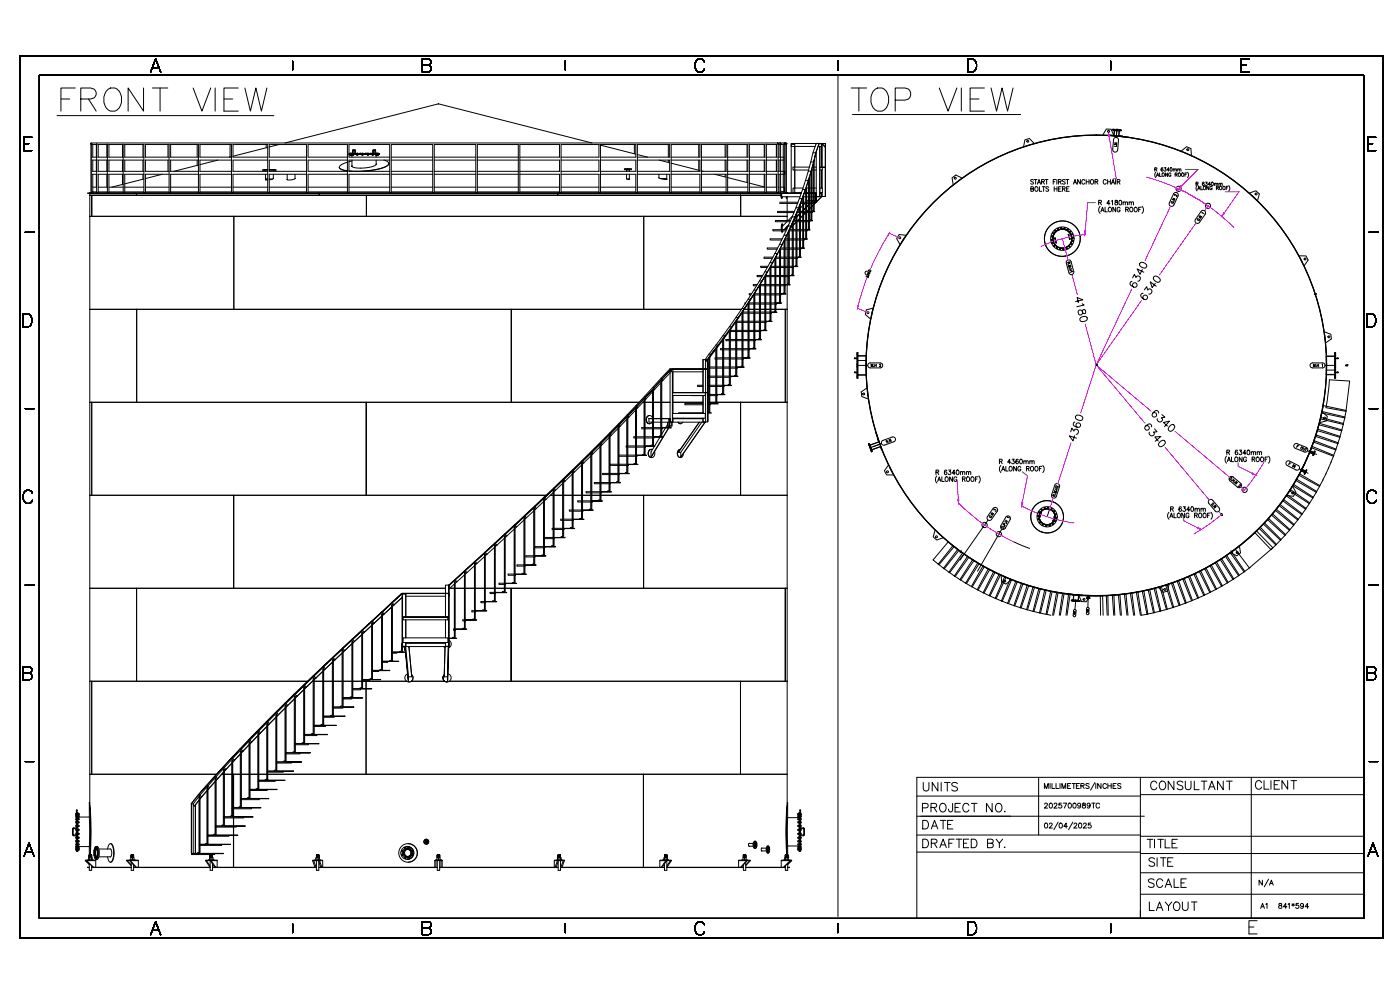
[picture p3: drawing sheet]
<svg xmlns="http://www.w3.org/2000/svg" width="841mm" height="594mm" viewBox="0 0 841 594" stroke-linecap="round" stroke-linejoin="round" font-family="sans-serif">
<defs><g id="words">
<g font-size="20.3">
<text x="35" y="68">FRONT VIEW</text>
<text x="510" y="68">TOP VIEW</text>
</g>
<text font-size="11.5" x="654" y="194" transform="rotate(-90 654 194)">4180</text>
<g font-size="9.3">
<text x="553" y="489">PROJECT NO.</text>
<text x="553" y="499">DATE</text>
<text x="553" y="510">DRAFTED BY.</text>
<text x="689" y="522">SITE</text>
<text x="689" y="534">SCALE</text>
<text x="689" y="548">LAYOUT</text>
</g>
<g font-size="8.8">
<text x="554" y="476">UNITS</text>
<text x="690" y="476">CONSULTANT</text>
<text x="753" y="475">CLIENT</text>
<text x="688" y="510">TITLE</text>
</g>
<text font-size="8.4" x="626" y="500">02/04/2025</text>
<text font-size="7.9" x="755" y="534">N/A</text>
<g font-size="6.2">
<text x="618" y="112">START FIRST ANCHOR CHAIR</text>
<text x="618" y="116">BOLTS HERE</text>
<text x="736" y="274">R 6340mm</text>
<text x="599" y="280">R 4360mm</text>
<text x="561" y="286">R 6340mm</text>
<text x="702" y="308">R 6340mm</text>
<text x="626" y="486">2025700989TC</text>
<text x="756" y="547">A1 841*594</text>
</g>
<text font-size="5.7" x="659" y="124">R 4180mm</text>
<text font-size="5.3" x="693" y="104">R 6340mm</text>
<text font-size="4.9" x="717" y="113">R 6340mm</text>
</g></defs>
<!-- layer: 0 -->
<g fill="none" stroke="#000" stroke-width=".6">
<path d="M12 33h.1M12 33h819v530h-819zM176 37v5M254 39h4l1-1v-2l-2-1h-3v8h3a2.1 2.1 0 0 0 2-2 2.1 2.1 0 0 0-2-2M340 37v5M423 37a2.9 2.9 0 0 0-3-2 2.9 2.9 0 0 0-2 3 3 3 0 0 0 0 4 3 3 0 0 0 4 1l1-2M503 37v5M581 35h3a4 4 0 0 1 3 4 4 4 0 0 1-3 4h-3zM667 37v5M746 39h3M750 35h-4v8h4M24 45h795v507h-795z"/>
<path d="M90 43l3-8 4 8M92 41h3M503 45v506M34 69h131M263 62l-92 24M263 62h.1M263 62l93 24M512 69h101M668 78h6l-1 1-5-1zM669 78h.1M669 78h4M670 78l-1 4-2-4h-2l-3 3"/>
<path d="M670 78h.1M671 78v4M671 78v1M671 77v5M672 78h.1M672 78v4M672 78h-2l-1 4h3M673 78l-1 1zM673 78h.1M673 78v1M14 86h3M19 82h-5v8h5"/>
<path d="M55 86v30h-1M55 86h.1M55 87h3M55 96h3M55 94h3M56 87v7M56 96v7M58 87v7M58 96v7M58 86v30l1-1v-10M58 86h.1M59 87h6"/>
<path d="M59 96h6M59 94h6M59 87v7M59 96v7M64 87v7M64 96v7M65 87v29v-1v-10M65 87h9M65 96h9M65 94h9M65 87v7M65 96v7"/>
<path d="M74 87v7M74 96v7M74 87v29l1-1v-10M75 87h11M75 96h11M75 94h11M75 87v7M75 96v7M86 87v7M86 96v7M86 87v29l1-1v-10M87 87h15"/>
<path d="M87 96h15M87 94h15M87 87v7M87 96v7M101 87v7M101 96v7M102 87v29l1-1v-10M102 87h17M102 96h17M102 94h17M103 87v7M103 96v7"/>
<path d="M118 87v7M118 96v3M119 87v29l1-1v-10M119 99l-15 4M120 87h19v29h1v-11M120 96h19M120 94h19M120 87v7M120 96v7M131 96l-11 3M138 87v7M139 94h-1"/>
<path d="M140 87h21v29h1v-11M140 96h21M140 94h21M140 87v7M140 96v7M160 87v2M161 89l-21 5M162 87h22v29h1v-11h24M162 96h22M162 94h22M162 87v7M162 96v7"/>
<path d="M168 87l-6 1M209 97l-4 2-1 2M209 94h-24v-7h24v29h1v-11h24M209 96h-24v7h24M210 93h18zM210 92l18 1M210 93h1M210 93h.1M210 92h.1M210 92h1M211 92h.1M211 93h.1"/>
<path d="M211 100h.1M211 97h-1M211 93v1M211 96v4M212 92h-1M212 92h.1M212 91v1M212 91h.1M212 93h.1M212 90v1M212 90h1M212 90h.1"/>
<path d="M212 92h1M213 90v1M213 91h1M213 91v1M213 90l1 1M213 90h-1M214 92h.1M214 91v1M214 93h1M214 93h.1M215 92h-1M215 93h.1"/>
<path d="M215 92h.1M216 92h.1M216 92h1M217 92h.1M217 92h1M217 93h1M218 93h.1M218 92h.1M220 92h-1M220 92h.1M221 93h.1M221 92h.1"/>
<path d="M222 92h1M223 92h.1M224 93h.1M224 91l-1 1M224 91h.1M224 92h.1M224 90v1M224 90h1M224 90h.1M224 91v1M225 92h.1M225 90v1"/>
<path d="M225 91v1M225 91h1M225 90l1 1M225 90h.1M226 93h.1M226 91v1M226 92h.1M226 96v3M226 93v1M226 98v1M226 99a16 16 0 0 1-15 1M226 92h1"/>
<path d="M226 93h1M227 93h.1M227 92h.1M228 93h-18M231 96l2 1 1 1M234 98a7 7 0 0 1-7 4 61 61 0 0 1-17 1M234 98a7 7 0 0 1-7 4l-9 1M234 94h-24v-7h24v29h1v-29h25v29h1v-29h25v29h1v-29h24v29h1v-29h24v7h-24M234 96h-24v7h24M235 96h25M235 94h25M261 96h25"/>
<path d="M261 94h25M287 96h24M287 94h24M312 96h24v7h-24M337 96h23v7h-23M359 87h1M360 87v7h-23M360 87h-23v29h-1v-11h-24M361 94h21v-7h-21v29h-1v-11h-23M361 96h21v7h-21M361 87l21 6M381 87v5"/>
<path d="M383 96h19M383 94h19M383 93l6 1M396 96l6 2M401 87v7M401 96v2M402 87v7M402 96v7M402 87h-19v29l-1-1v-10h-21M403 96h18M403 94h18M403 98l17 4"/>
<path d="M420 87v7M420 96v6M420 96v7M421 87h-18v29l-1-1v-10M421 87v29l-1-1v-10M421 87h15M421 96h15M421 94h15M436 87v7M436 96v7M437 87v29l-1-1v-10M437 87h13"/>
<path d="M437 96h12M437 94h12M449 87v7M449 96v7M450 87v29l-1-1v-10M450 87h10M450 96h10M450 94h10M459 87v7M459 96v7M460 87v29l-1-1v-10M460 87h7"/>
<path d="M460 96h7M460 94h7M466 87v7M466 96v7M467 86h2M467 86h-409a2.6 2.6 0 0 0-4 1h1M467 86v1M467 86h.1M467 86v30l-1-1v-10v7h-6M467 87h1M467 96h1M467 94h1"/>
<path d="M468 87v7M468 96v7M469 86h.1M469 86h3M469 86v30l-1-1v-10M469 87h2M469 94h2M469 96h2M469 86v1M471 86v26M471 94h.1M471 96h.1"/>
<path d="M471 87h.1M471 87v28M472 86h.1M472 86h-1l1 1M472 87h.1M472 86v1M472 86v30l-1-1M472 86v30M477 88v12M488 92l2-6h2l-2 6h-2l-1 5M488 99v28M489 97l1-5-3 11"/>
<path d="M489 97v30M490 86h-15v2h15M490 91v27h2M490 86v1M492 88h.1M492 86h3h-3l-2 6M492 88h1M492 88v30zM494 87l-1 13M494 86v14M494 87l2 1M495 86h1"/>
<path d="M495 88h1M496 88l-2-1v13M496 88v30M496 86v2zM621 86l-3-3-2 1-1 4M663 81h.1M667 81h2zM667 81h.1M669 81v1M669 83a1.5 1.5 0 0 1 2 0 1.5 1.5 0 0 1 1 1l-1 6a1.5 1.5 0 0 1-1 1 1.5 1.5 0 0 1-2-1zM669 88h2M670 86h1l-2 1h2"/>
<path d="M671 82v1M671 87h.1M672 82h2zM672 82l6 1zM710 91l3-3 2 1 1 4M822 86h3M826 82h-4v8h4M54 116h419M54 116h.1M54 116h28M54 117h166M54 116v366"/>
<path d="M55 116l1-1zM55 105h3M55 103h3M56 115h2M56 112h2M56 105v10M56 115h.1M58 105v7M59 105h6M59 103h6M59 115h6M59 112h6"/>
<path d="M64 105v7M65 105h9M65 103h9M65 115h9M65 112h9M74 105v6M74 111l-7 1M75 105h11M75 103h11M75 115h11M75 112h11M81 116h-28h28"/>
<path d="M81 116h110M81 116h.1M82 116h.1M82 117h-28M82 116h110M82 117h110M82 116v1M82 117h.1M86 105v3M86 108l-11 2M87 105h15M87 103h15"/>
<path d="M87 115h15M87 112h15M97 105l-10 2M102 105h17M102 103h17M103 115h16M103 112h16M120 105h19M120 103h19M120 115h19M120 112h19M140 105h21"/>
<path d="M140 103h21M140 115h21M140 112h21M159 102h2h-3v1h3M159 102h.1M159 103h.1M159 105v3h2M160 108h-1h2M160 108h-1M162 105h22M162 103h22M162 115h22"/>
<path d="M162 112h22M162 108h2M162 103h.1M164 105v2M164 107l-2 1M165 103h.1M165 102h-3h4v1h-4M165 102h.1M172 108h1M173 105v3M177 105v2M177 107l-1 1a2.1 2.1 0 0 1-3 0"/>
<path d="M185 115h24M185 112h24M191 116h144M191 116h.1M192 116h.1M192 116h143M192 117h143M192 116v1M192 117h.1M204 101h.1M204 101l1 1 4 1a5 5 0 0 1-5-2zM210 103h1"/>
<path d="M210 115h24M210 112h24M220 117h225M220 117v13M235 105h25M235 103h25M235 115h25M235 112h25M261 105h25M261 103h25M261 115h25M261 112h25"/>
<path d="M287 105h24M287 103h24M287 115h24M287 112h24M312 115h24M312 112h24M335 117h.1M335 116h110M335 117h110M335 116v1M335 116h.1M335 116h111"/>
<path d="M337 115h23M337 112h23M361 115h21M361 112h21M375 101h4v1h-4zM376 101h3M376 101h.1M376 102h2M376 102h.1M376 105v2l2 1M376 102v1M377 108h1"/>
<path d="M378 102v1M378 105v3M378 102h.1M379 101h.1M383 105h19M383 103h19M383 115h19M383 112h19M396 107l5 1-1-1M396 105v2M399 107l2 1M401 105v2h-4"/>
<path d="M403 105h18M403 103h18M403 115h17M403 112h17M421 105h15M421 103h15M421 115h15M421 112h15M421 103h1M429 105l7 1M436 105v1M437 105h12"/>
<path d="M437 103h12M437 115h12M437 112h12M437 107l12 3M445 117h.1M445 116v1v-1M445 116h24M445 117h24M445 117v13M445 116h.1M446 116h24M446 116h26"/>
<path d="M446 116h.1M449 105v5M450 105h10M450 103h10M450 115h9M450 110l9 2h-9M459 105v7M460 105h7M460 103h7M460 115h6M467 103h1M467 105h1"/>
<path d="M467 115h1M467 112h1M469 103h2M469 105h2M469 112h2M469 115h2M469 116l1 3M470 116v2h11M470 118v1M471 116h10M471 103h.1M471 105h.1"/>
<path d="M471 115h.1M471 112v3zM471 112h.1M471 103v2zM471 103h1M471 105h1M472 116h9M472 116h1M473 119l-1-1v1l1-1v3M473 116h.1M477 116v-29h-2v29M477 102v11"/>
<path d="M481 116h-9M482 119l2-5-4 11M482 114l2-6h2l-2 6h-2l-2 5M482 119v30M482 113h-6v3h5M483 117l-1 32M483 117v32M483 118h1M483 116h1M484 108l2-5h1l-3 11M484 114v29M484 112v31"/>
<path d="M485 112v31M485 116h1M485 113h1M485 118h1M486 103l1-6h2l-3 11v30M486 107v31M486 116h1M486 113h1M486 100h-10v2h10M486 119v1M487 118h-1v3h1M487 103v29"/>
<path d="M488 102l-1 30M488 102v30M488 116h.1M488 113h.1M488 102h.1M488 118h.1M488 100h.1M489 116h1zM489 116h1M489 113h1M489 102h1M489 100h1"/>
<path d="M489 118h1M490 117h.1M490 116v5M490 116v2M490 116h.1M490 118v3M490 118h.1M491 118h-1M491 118l-1 1M492 113h2v3h-2M492 100h4l-4 1M492 116h1"/>
<path d="M493 116v2h3M493 102v11M494 118l-4 3v-5v5M494 102v11M494 116v2M494 118h-4M494 101v1h-2M578 107l-4-2-2 2 1 4M694 103v2v2M695 106v-2l1 2M697 104v2h1M701 104v2l-1-2v2"/>
<path d="M703 104a.7 .7 0 0 0-1 1 .7 .7 0 0 0 1 1 .7 .7 0 0 0 0-1M705 119l1 1h-2h2M705 120h.1M705 116a1.5 1.5 0 0 1 2 0 1.5 1.5 0 0 1 1 2l-3 5a1.5 1.5 0 0 1-2 1 1.5 1.5 0 0 1-1-2zM706 105h1v-1h-1v2M707 105v1M707 117v1l-1-1M708 113v1M712 105h1M713 104h-1v2M713 103l1 2-1 2M719 111l-1 2 1 2"/>
<path d="M737 113h.1M738 112h-1v2M738 111l1 2-1 2M750 116l4-1 3 2-2 4M752 117l2 2M15 139h5M55 130v-13v13M55 130h-1h86M55 130h165M140 130h247M140 130v56M220 130h253h-86"/>
<path d="M387 130v56M468 122h11M468 121h11M469 139h1M470 139h.1M470 134l-1 4M470 136v-2v4M472 137v1M472 137v1h-8v1h8M473 138v-2l1-1-3 3M473 133l-3 3v2M473 122v5"/>
<path d="M473 128v4M474 139v32M474 138v33M474 139h2M474 138h2M475 132h-9v1h9M475 136l3-6-5 11M476 136l-1 1M476 134v31M476 130l-3 2M476 133v32M476 139h2"/>
<path d="M476 138h2M477 132h1M477 127h-10v1h10M478 130l2-5-2 5h-2l-3 6M478 125l2-6h2l-2 6h-2l-2 5M478 133h-2v32M478 131l-1 1M478 134l-2 1M478 129v31M479 128l-1 32M479 139h1M479 138h1"/>
<path d="M479 133h1M479 132h1M479 127h1M480 128h-1v32M480 129l-1 1 1-1M480 129h.1M480 131l-1 1M480 126l-1 1M480 124v30M481 123l-1 31M481 128h.1M481 139h1"/>
<path d="M481 138h1M481 133h1M481 132h1M481 127h1M481 128h1M481 121h1M482 122h-1v32M482 127h.1M482 130l-1 1M482 124l-1 1M483 126l1-1-1 1M483 139h1"/>
<path d="M483 138h1M483 133h1M483 132h1M483 127h1M483 128h1M483 122h1M483 121h1M484 122l-1 1M484 128l-1 1M485 139h.1M485 138h.1M485 133h1"/>
<path d="M485 132h1M485 127h1M485 128h1M485 122h1M485 121h1M485 138h2h-2v1zM486 123l-1 1M486 123l-1 1 1-1M486 126l-1 1M486 120l-1 1M486 138h-1M486 138h.1"/>
<path d="M486 133h.1M486 132h.1M486 127h1M486 128h1M486 122h1M486 121h1M486 132l2 1h-2zM487 122l-1 1M487 132h.1M487 125l-1 1M488 121h.1M488 127h.1"/>
<path d="M488 128h.1M488 122h.1M488 127h1h-1v1zM488 123v1M489 127h-1M489 127h.1M489 121h1M489 122h.1M489 121h.1M489 121l2 1h-2zM490 122l-1 1M490 121h.1"/>
<path d="M633 140h.1M634 139h.1M635 137v1M635 133a11 11 0 0 0-7 13 11 11 0 0 0 12 8M635 133a11 11 0 0 1 14 8 11 11 0 0 1-9 13M635 133a11 11 0 0 1 14 9 11 11 0 0 1-9 12M636 137h-1M636 137v1M636 138h-1M637 138a6 6 0 0 1 7 4M637 138a6 6 0 0 0-4 7M637 137h1z"/>
<path d="M639 137h1zM641 138h1zM642 138h.1M643 139h.1M661 124a3 3 0 0 0 0 4M661 127l1-3 1 3M662 126h1M664 124v3h1M670 124v3l-1-3v3M673 125a.9 .9 0 0 0-1-1 1.1 1.1 0 0 0-1 2 .9 .9 0 0 0 1 1 .9 .9 0 0 0 1-1h-1M676 126h2v-1l-2-1v3M677 126l1 1"/>
<path d="M684 126h1M686 124h-2v3M686 124a3 3 0 0 1 0 4M704 121v1h1v-1l-1 1M705 121h.1M720 131l-1 1 1 1 1-1h-1M721 129l1 1h-2l1 1M721 131h.1M721 130h.1M722 127a1.5 1.5 0 0 1 2 0 1.5 1.5 0 0 1 0 2l-3 5a1.5 1.5 0 0 1-3 0 1.5 1.5 0 0 1 0-2zM722 128h1M726 124h-1"/>
<path d="M822 139h6M461 160h-4v1h4M463 160v33M463 160h2M464 158l3-6-6 11M464 154h-5v1h5M465 152l3-5h2l-3 5h-2l-2 6M465 155v32M466 155v32h-1M466 154v33M466 160h2M466 154h2"/>
<path d="M466 155h2M467 149h-6v1h6M468 147l3-6h2l-6 11M468 150v32M469 149v33h-1M469 160h2M469 154h2M469 155h2M469 150h2M470 143h-7v1h7M471 141l2-5h2l-5 11M471 149h-2v33"/>
<path d="M471 145v31M471 144v32M472 144v32M472 160h2M472 154h2M472 155h2M472 150h2M472 149h2M472 144h2M472 143h2M473 141v2M473 144v5"/>
<path d="M473 150v4M473 155v5M474 160h2M474 154h2M474 155h2M474 150h2M474 149h2M474 144h2M474 143h2M476 160l1 1M476 154h2M476 155h2"/>
<path d="M476 150h2M476 149h2M476 144h2M476 143h2M477 160h2h-2v1M478 160h.1M479 154h.1M479 155h.1M479 150h1M479 149h1M479 144h1M479 143h1"/>
<path d="M479 154l2 1h-2zM480 154h.1M481 150h.1M481 149h.1M481 144h1M481 143h1M481 149h2h-2v1zM482 149h.1M483 144h.1M483 143h.1M483 143l2 1h-2zM484 143h.1"/>
<path d="M543 143l-1 2M544 141h-4l-1 2 2 4M632 144h.1M632 142h.1M632 146h.1M632 140h1zM633 148h.1M633 148h1zM634 148h-1M634 143h.1M634 143l1 2M635 145v1"/>
<path d="M635 145l-1 1M635 146h-1M635 149h.1M637 150h.1M639 150h.1M641 149h.1M641 157l1-1 1 1 2 6a1.5 1.5 0 0 1-1 2 1.5 1.5 0 0 1-2-1l-1-6zM642 159h.1M642 141h.1M642 160l1-1-1 1h1l-1 1M642 141l1 2M642 157l1 1v-1l-2 1"/>
<path d="M642 158l-1 1M642 148h1zM643 143v1M643 143l-1 1M643 144h-1M644 147h.1M644 141h.1M644 142a6 6 0 0 1-4 7 6 6 0 0 1-7-4M644 146v1M644 145h1zM644 143h1zM644 144l1 1z"/>
<path d="M685 158a2.4 2.4 0 0 1 3 0 2.4 2.4 0 0 1 1 2 2.4 2.4 0 0 1-3 1 2.4 2.4 0 0 1-1-3zM780 154h5l1 2-3 4M781 155l2 3M451 180l3-6-3 6h-2l-3 5M451 176h-1v1h1M453 177h.1M453 177l-3 4M453 177v32M453 176v33M453 177h3M453 176h3M454 176l-1 33"/>
<path d="M454 176h.1M454 175v1M454 174l4-5-4 5h-1l-4 6M455 171h-2v1h1M456 172h.1M456 171v32M457 171v32h-1M457 170v34M457 177h2M457 176h2M457 172h2M457 171h2"/>
<path d="M458 169l3-6-3 6h-2l-3 5M458 165h-3v1h3M459 166h.1M459 166v32M459 163l4-5h1l-3 5h-2l-3 6M460 165v33h-1M460 165v33M460 177h3M460 176h3M460 172h3M460 171h3M460 166h3"/>
<path d="M460 165h3M463 161v32M463 160v33h-1M463 177h2M463 176h2M463 172h2M463 171h2M463 166h2M463 165h2M463 161h2M466 177h2M466 176h2"/>
<path d="M466 172h2M466 171h2M466 166h2M466 165h2M466 161h2M469 176h.1M469 172h2M469 171h2M469 166h2M469 165h2M469 161h2M469 176l3 1h-3z"/>
<path d="M471 176h-1M471 176h.1M472 171h.1M472 166h2M472 165h2M472 161h2M472 171h3h-3v1M472 171v1M473 161v4M473 166v316M474 171h-1M474 166h.1"/>
<path d="M474 165h.1M474 161h2M474 165l3 1h-3zM476 165h-1M476 165h.1M476 161h1M521 163a1.1 1.1 0 0 0-1 1 1.1 1.1 0 0 0 0 1M521 165h1v1M522 163v1h1h-1M522 166l-1 1v-1M642 161h.1M643 162h.1"/>
<path d="M644 161l-2 1M644 163l-1 1M644 162l-1 1M680 169a2.2 2.2 0 0 0 0 3 2.2 2.2 0 0 0 3 0 1.4 1.4 0 0 0-1-2 1.4 1.4 0 0 0-1 1 1.4 1.4 0 0 0 0 1M680 167l1-2 1 2a1.5 1.5 0 0 1 3 0 1.5 1.5 0 0 1-2 2M686 162l-1 3-2-3 4 2M687 176h-1a2.2 2.2 0 0 0 0 3 2.2 2.2 0 0 0 3 1 1.4 1.4 0 0 0 0-2 1.4 1.4 0 0 0-2 0 1.4 1.4 0 0 0 0 2M687 174l2-2v2a1.6 1.6 0 0 1 3 1 1.5 1.5 0 0 1-2 2M693 166a2.4 2.4 0 0 1 3 1 2.4 2.4 0 0 1 1 2 2.4 2.4 0 0 1-3 0 2.4 2.4 0 0 1-1-3zM694 170l-2 3-1-4 4 3M790 177h.1M791 177h-1"/>
<path d="M791 176v1M14 188h3a4 4 0 0 1 2 4 4 4 0 0 1-2 4h-3zM82 186h363h-58M82 186h-28h86M82 186v56M140 186h247M438 199l-3 4M438 198v33M438 196l4-5h1l-7 11M439 198v33M439 197v1M439 198h.1"/>
<path d="M442 193l-3 5M442 193v32M442 198h-3v1h3M443 192v34M443 198h3M443 199h3M443 193h3M443 194h3M443 192h.1M443 192v1M444 191l3-6-7 11M446 188h.1"/>
<path d="M446 188l-3 4M446 188v32M446 187v33M446 198h3M446 199h3M446 193h3M446 194h3M446 188h3M446 187h3M447 186v1M447 187h-1M447 186h2"/>
<path d="M447 185l4-5-4 5h-1l-4 6M448 182v1M449 183h.1M449 182l-2 5M449 182v32M450 182v32h-1M450 186h3M450 198h3M450 199h3M450 193h3M450 194h3M450 188h3"/>
<path d="M450 187h3M450 183h3M450 182h3M450 181h.1M450 181v34M453 186h3M453 198h3M453 199h3M453 193h3M453 194h3M453 188h3M453 187h3"/>
<path d="M453 183h3M453 182h3M457 186h2M457 198h.1M457 199h.1M457 193h2M457 194h2M457 188h2M457 187h2M457 183h2M457 182h2M457 198h4l-4 1"/>
<path d="M457 198v1M459 198h.1M460 186h3M460 193h.1M460 188h3M460 187h3M460 183h3M460 182h3M460 193v1M460 193h4h-4v1M462 193h.1M463 187l4 1h-4z"/>
<path d="M463 186h2M463 188h.1M463 183h2M463 182h2M465 187h.1M466 186h7zM466 183h.1M466 182h.1M466 182h4h-4v1zM468 182h.1M472 186v56M524 187l-1 3"/>
<path d="M525 185l-5 1v3l3 3M795 199l4 2 1 3-4 2M821 188h3a4 4 0 0 1 3 4 4 4 0 0 1-3 4h-3zM422 216v20M424 216h.1M424 216h1M425 218v35zM425 218l-1-2v6M425 218l-1-2h-2v6M426 216v31M426 215l-1 2M426 215v32h-1"/>
<path d="M426 214v34M427 214h.1M427 214l-1 1M427 213l-2 3zM427 213h-1l-2 3M430 210l-3 4M430 209v33M430 215v1M430 207l4-5h2l-5 5h-1l-4 6M431 208v34M431 216h3M431 215h3"/>
<path d="M431 208v1M431 209h.1M431 207l-4 6zM434 204l-3 5M434 209h-1v1h1M434 204v32M434 202l4-6h2l-4 6M434 203v33M435 203v34M435 216h3M435 215h3M435 210h3"/>
<path d="M435 209h3M435 203h.1M435 203v1M436 202l-5 5M438 204h-2v1h2M439 216h3M439 215h3M439 210h3M439 209h3M439 205h3M439 204h3M443 216h3"/>
<path d="M443 215h3M443 210h3M443 209h3M443 205h3M443 204h3M446 220h-1M446 216h.1M446 215h.1M446 210h3M446 209h3M446 205h3M446 204h3"/>
<path d="M446 215h5h-4l-1 1M446 215v1M449 215v-1v1M450 210h.1M450 209h.1M450 205h3M450 204h3M450 209l4 1h-4zM453 209h-1M453 204l1 1M453 205h1M454 204h4h-4v1"/>
<path d="M455 204l1-1v1M513 215h1M513 215h.1M514 215h.1M514 215h1M515 219v1zM515 219h.1M515 219v-7v7M515 216h.1M515 220h.1M515 218h.1M515 217h.1"/>
<path d="M515 215h.1M515 214h.1M515 213h.1M515 212h.1M515 214h5M515 214v11M515 219h5M515 217h5M520 219h1M520 214v11M522 218h7a1.5 1.5 0 0 1 1 1 1.5 1.5 0 0 1-1 2h-6a1.5 1.5 0 0 1-2-1 1.5 1.5 0 0 1 1-2zM526 219h.1"/>
<path d="M526 219v1M528 219h1l-1 1h1M659 219h.1M788 218h6a1.5 1.5 0 0 1 2 1 1.5 1.5 0 0 1-2 2h-6a1.5 1.5 0 0 1-1-1 1.5 1.5 0 0 1 1-2zM791 219h1M791 219v1M792 219v1M794 219v1M796 201v3M796 219h1M797 214h5M797 214v11"/>
<path d="M797 219h5M802 214v11M802 214v-2v7M802 219v1v-1M802 219h.1M802 216h.1M802 220h.1M802 218h.1M802 217h.1M802 215h.1M802 214h.1M802 213h.1"/>
<path d="M802 212h.1M802 215h1M803 215h1M803 215h.1M804 215h.1M809 219l-1 1M387 240v33M388 239l-1 34h-1M388 239v34M388 239l-1 1M388 239v1M388 238l5-5-10 11"/>
<path d="M388 240h.1M392 235l-4 5M392 233l5-6h1l-5 6h-1l-5 5M392 234v33M393 234l-1 33h-1M393 234v34M393 234h-1M393 233v1M393 234v1M397 230v32M397 229h.1M397 230l-4 4"/>
<path d="M397 228h1M398 228l-1 34h-1M398 228v34M398 228v1M398 227l5-5-10 11M398 229h.1M403 223v30h1v-2M403 223v1l-5 5M403 223h.1M404 222h-2l-5 5M404 222h-2M404 224v29z"/>
<path d="M404 224l-1-2h1v14M404 236h.1M404 236h21zM404 223h18M404 238v10M415 238h7v10M422 222v14M422 231h-3v1h3M422 238v10M424 236v2h-20M424 222v32h-22M425 222h-21h21"/>
<path d="M425 238h1M425 237h1M425 232h1M425 231h1M425 227h1M425 226h1M426 238h4M426 237h4M426 232h4M426 231h4M426 227h4M426 226h4"/>
<path d="M426 220h4M426 221h4M431 237h.1M431 232h3M431 231h3M431 227h3M431 226h3M431 220h3M431 221h3M431 237h5h-5v1M431 237v1M433 237l1-1v1"/>
<path d="M435 232h.1M435 231h.1M435 227h3M435 226h3M435 220h3M435 221h3M435 231h5l-5 1M435 231v1M437 231h1M439 227h.1M439 226h.1M439 220h3"/>
<path d="M439 221h3M439 226h4h-4v1zM441 226l1-1-1 1M443 220h.1M443 221h.1M443 220l4 1h-4zM513 224h2M513 224h1M513 224h.1M514 224h.1M514 224h1M515 220v7v-7"/>
<path d="M515 222h.1M515 223h.1M515 226h.1M515 225h.1M515 224h.1M515 227h.1M515 225h5M521 233l-4 2 1 3 4 2M521 235v3M523 220v-1l1 1v-1v1M525 220h.1M789 220v-1l1 1v-1v1"/>
<path d="M791 220h.1M797 225h5M797 222h5M799 228l12 1-2 18-12-2zM802 220v7v-2M802 222h.1M802 223h.1M802 226h.1M802 225h.1M802 224h.1M802 227h.1M802 224h1"/>
<path d="M803 224h1M803 224h.1M804 224h.1M15 245h5M55 242h-1h28M55 242h329M55 242v56M82 242h225M307 242v-56v56M307 242h77M371 257l-4 4M371 256h.1"/>
<path d="M371 255l6-6h1l-11 11M372 256l-1 33M372 256v34M372 256h-1v33M372 255l1 1M373 256l-1 1M377 252l-4 4M377 251h.1M377 249l5-5h1l-11 11M377 250v34h-1M377 250v34M377 250v1v33"/>
<path d="M377 250l1 1M378 251h-1M382 246l-4 5M382 244l5-6h1l-10 11M382 245v33M382 245v33h-1M382 245v34M382 245h.1M383 244v1M383 245l-1 1M385 258h2M385 257h2"/>
<path d="M386 242h1M387 241l-4 4M388 242h4M388 258h4M388 257h4M390 251v3h2M390 251h2zM390 250l2 1M392 254a2.3 2.3 0 0 1-4-1 2.3 2.3 0 0 1 1-3h1a2.5 2.5 0 0 0-2 2 2.5 2.5 0 0 0 2 3M393 242h4M393 254h4M393 251h4"/>
<path d="M393 258h4M393 257h4M398 251h5zM398 242h5M398 254h4M398 258h.1M398 257h.1M398 257h5h-5v1zM400 257l-2 4M401 257l1-1v-5v6M401 254v2h1M401 255l-1 2"/>
<path d="M401 256v1M402 257l-4 5M402 257l-11 18 7-12M402 252v4M402 251v1M403 251v3M403 251h.1M404 256h-2M404 254v2zM404 254h.1M404 248h20v3h-20M404 242h18"/>
<path d="M404 251h18M407 251h.1M407 254l2 1M407 254a1.5 1.5 0 0 0 2 1 1.5 1.5 0 0 0 1-1M408 248h14M410 251h1M420 254l-12 18 12-18M422 254l-13 18h-1M422 251v2h3M422 242h-11v1h11M422 251v2M423 254l-14 21v-3"/>
<path d="M424 254l-15 21M425 247v1M425 248h2zM425 243h1M425 242h1M426 242h4M426 243h1M426 242h1M427 242h4l-4 1M427 242v1M429 242h1h-1M431 242h42z"/>
<path d="M526 260l2 5zM643 259l1-2 1 2a1.5 1.5 0 0 1 3 0 1.5 1.5 0 0 1-1 2M646 254h-1a2.2 2.2 0 0 0 1 3 2.2 2.2 0 0 0 3-1 1.4 1.4 0 0 0-1-2 1.4 1.4 0 0 0-2 1 1.4 1.4 0 0 0 1 2M647 250a2.2 2.2 0 0 1 2 0 2.2 2.2 0 0 1 1 2 2.2 2.2 0 0 1-3 0 2.2 2.2 0 0 1 0-2zM688 256a1.4 1.4 0 0 1 2 1 1.4 1.4 0 0 1-1 1 1.4 1.4 0 0 1-1-1v-1a2.1 2.1 0 0 1 4-1v1M694 258l1 1-2 1a1.5 1.5 0 0 1-1 2 1.5 1.5 0 0 1-2-2M696 248a2.2 2.2 0 0 0-3-1 2.2 2.2 0 0 0-1 3 1.4 1.4 0 0 0 2 0 1.4 1.4 0 0 0 0-2 1.4 1.4 0 0 0-2 0M698 249l2 2h-2a1.6 1.6 0 0 1-1 3 1.8 1.8 0 0 1-2-3M701 256l-2-2 3-1-2 3M703 256l1-1a2.2 2.2 0 0 1 1 3 2.2 2.2 0 0 1-3 1v-1zM792 258l13 4-1 4-14-4zM793 254l13 4-1 5-14-4z"/>
<path d="M794 251l13 3-1 5-14-4zM794 249l-1 3M794 247l3 3v3l-4 1M794 247l14 3-1 5-14-3zM795 244l14 3-1 4-14-3zM822 245h6M349 279l-4 4M349 278h1M350 277l5-6h1l-11 11M350 278v33h-1M350 278v34M350 278h-1v33"/>
<path d="M350 277l1 1M351 278l-1 1M355 274l-4 4M355 273h.1M355 271l6-5-11 11M356 272l-1 1v33h-1M356 272v34M356 272l-1 1v33M356 272h.1M356 272v1M360 268l-4 4M361 267l-1 33"/>
<path d="M361 266l5-6h1l-11 11M361 267v33h-1M361 267v34M361 267h-1M361 266l1 1M362 267l-1 1M366 263l-4 4M366 262h.1M366 260l5-5h1l-10 11M366 261v34h-1M366 261v34M366 261v1v33"/>
<path d="M367 261h.1M367 261l-1 1M371 279h-4v1h4M372 280h5M372 279h5M372 274h5M372 273h5M377 268v1M377 280h.1M377 279h.1M377 274h5M377 273h5"/>
<path d="M377 269h5M377 268h5M377 279h6h-6v1zM381 279v-1v1M382 262h-1v1h1M382 274h.1M382 273h.1M382 269h5M382 268h5M382 263h5M382 262h5M382 273l6 1h-5h-1z"/>
<path d="M386 273h.1M388 269h.1M388 268h.1M388 263h4M388 262h4M388 268h5h-5v1zM391 268v-1v1M391 270h1M393 263h.1M393 262h.1M393 262l5 1h-5zM393 268l-2 3v4"/>
<path d="M393 271a2.3 2.3 0 0 1 0 3 2.3 2.3 0 0 1-3 0 2.3 2.3 0 0 1 0-3l1-1a2.5 2.5 0 0 0-2 2 2.5 2.5 0 0 0 2 3M396 262h.1M396 263l-3 5M397 262h.1M411 272a2.1 2.1 0 0 1-3 3 2 2 0 0 1-1-3l2-2a2.6 2.6 0 0 0-2 2 2.6 2.6 0 0 0 2 3M522 267v-1l2 5zM522 267l1 4M522 267h.1M522 268l1-1zM522 267l6-2zM522 268l1 2 6-2-6 2M522 267l2 3"/>
<path d="M523 268h-1M523 270h1zM523 269v1M523 269h.1M523 271h.1M523 270h.1M524 271h-1M527 263l1 2zM529 267l-6 2M529 268l1 2zM529 267l-5 1M529 268h.1"/>
<path d="M530 266l-2 1M530 265l6-2a1.5 1.5 0 0 1 2 0 1.5 1.5 0 0 1-1 2l-6 2a1.5 1.5 0 0 1-1 0 1.5 1.5 0 0 1 0-2zM531 274h.1M533 265h-1l1 1M534 279l-3 4 2 2h4M534 266h.1M535 264v1l-1-1 1 1M601 280a3 3 0 0 0 0 4M626 280a3 3 0 0 1 0 4M646 262l-1 3-3-3 5 1M696 265l-2-3h3l-3 3M697 265l2-1a2.2 2.2 0 0 1 0 4 2.2 2.2 0 0 1-3 0v-1z"/>
<path d="M737 274a3 3 0 0 0 0 4M737 277l1-2 1 2M740 275v2h1M746 275v2l-2-2v2M749 275a.9 .9 0 0 0-1 0 .9 .9 0 0 0-1 1 .9 .9 0 0 0 1 1 .9 .9 0 0 0 1-1h-1M752 276h2v-1h-2v2M753 276l1 1M762 275h-2v2M762 274a3 3 0 0 1 0 4M773 277h2l5 3a1.5 1.5 0 0 1 1 2 1.5 1.5 0 0 1-2 0l-6-3-1-1zM774 278l1 1M776 278h-1l-1 1"/>
<path d="M777 279l-1 1M778 269a1.5 1.5 0 0 1-1-2 1.5 1.5 0 0 1 2 0l6 2a1.5 1.5 0 0 1 1 2 1.5 1.5 0 0 1-2 0l-6-2M778 280v1l-1-2v2M779 268h1M780 268l-1-1v2M783 269v1l1-1M783 279l-1 3zM784 278l-2 4M784 269l1 1M785 270l-1 1M785 275h.1M785 271h2"/>
<path d="M786 275l-2 4M786 271l5 2M787 272l1-4 13 6-1 4M787 272h.1M787 272l2 1M787 272v-1l3 1-1 1M787 271l2 1M787 271l3 1M787 272l-2 4M788 268l-1 3zM789 273h.1M789 272h1"/>
<path d="M789 272v1M789 272h.1M789 265l14 5-2 4-13-5zM790 271v1M790 271l-1 3zM790 272h.1M790 272l-1 1M791 261l13 5-2 4-13-4zM800 277l-2 4M20 296a2.9 2.9 0 0 0-4-2 2.9 2.9 0 0 0-2 4 3 3 0 0 0 1 3 3 3 0 0 0 3 1l2-1M55 298h165M55 298h-1h274h-108"/>
<path d="M220 298v-56v56M327 300v33h-1M327 300v34M327 300v33M327 299l1 1M327 299l6-6-11 11M328 300l-1 1M331 298h1M332 296l-4 4M333 293l6-5-12 11M333 294l-1 1v33M333 294v34"/>
<path d="M333 298h5M333 294h1M334 294l-1 1M338 290l-4 4M338 289h.1M338 288l6-6h1l-12 11M339 289h-1v33h-1M339 289v34M339 289h-1v33M339 298h5M339 288v1M339 289v1"/>
<path d="M344 285l-5 4M344 284h.1M344 282l6-5-11 11M344 283v1v33h-1M344 283v34M344 283v1v33M344 298h5M344 283h1M345 283l-1 1M350 298h5M355 295h-3v1h3M356 298h4"/>
<path d="M356 296h4M356 295h4M360 290h-3v1h3M361 298h112zM361 296h.1M361 295h.1M361 291h5M361 290h5M361 295l6 1h-6zM365 295h.1M366 284h-4v1h4M366 291h1"/>
<path d="M366 290h1M366 285h5M366 284h5M367 290h6h-6v1M367 290v1M370 290l1-1-1 1M372 285h.1M372 284h.1M372 284h6l-6 1M372 284v1M376 284h-1M376 284h.1"/>
<path d="M445 298v-56v56M535 281l1 3M563 286a3 3 0 0 0 0 4M563 289l1-3 1 3M566 286v3h1M572 286v3l-2-3v3M575 287a.9 .9 0 0 0-1-1 .9 .9 0 0 0-1 1v1a.9 .9 0 0 0 1 1 .9 .9 0 0 0 1-1h-1M578 288h2v-1l-2-1v3M579 288l1 1M586 288h1M588 286h-2v3M588 286a3 3 0 0 1 0 4"/>
<path d="M602 283l1-3 1 3M602 282h1M604 280v3h2M611 280v3l-2-3v3M613 281a.9 .9 0 0 0-1-1 .9 .9 0 0 0-1 1v1a.9 .9 0 0 0 1 1 .9 .9 0 0 0 1-1M617 281h1v-1h-1v3M617 281l1 2M624 281h1M626 280h-2v3M633 298v-1l-1 1h2M634 291a1.5 1.5 0 0 1 2 0 1.5 1.5 0 0 1 0 1l-1 6a1.5 1.5 0 0 1-2 1 1.5 1.5 0 0 1-1-2l2-5M634 294h1"/>
<path d="M634 293h1M634 297l-1 1M634 297h.1M635 293l-1 1M635 295h-2l2 1h-2h1M635 295h.1M636 292v1l-1-1h-1M739 287l1-1 5 4a1.5 1.5 0 0 1 1 2 1.6 1.6 0 0 1-3 1l-4-5zM740 286v1l-1 1zM740 288h.1M741 288v1M741 288l-1 1"/>
<path d="M741 290h.1M742 288l-1 2M743 290l-1 1 1-2-1 1M745 291v1h-1l1 1M773 297l12 8-3 4-11-8zM775 294l12 8-3 4-11-8zM775 294l-1 2M776 292l3 4-2 2h-4M777 291l12 8-3 4-11-8zM779 288l12 7-2 4-12-7zM780 286h.1M781 282h1"/>
<path d="M781 285l12 7-2 4-13-7zM781 282l5 2M782 283h.1M782 283l2 1M782 283v-1l3 1-1 1M782 282l2 2M782 282l3 1M782 281l-2 4 13 7 2-4M784 284h.1M784 283v1M784 283h1zM784 283h.1"/>
<path d="M784 283h1M785 283h.1M785 282l-1 3zM785 283l-1 1M797 285l-3 4M798 281l-2 4M827 296a2.9 2.9 0 0 0-3-2 2.9 2.9 0 0 0-3 4 3 3 0 0 0 1 3 3 3 0 0 0 4 1l1-1M309 318l-5 4M309 316v1v33h-1M309 316v34M309 316v1v33M310 315v1"/>
<path d="M310 315l-6 6M310 315l6-5zM310 316l-1 1M315 312l-5 4M315 311v33M315 310l6-6-12 11M315 311v33h-1M315 311v34M315 311h.1M315 310l1 1M316 311l-1 1M321 307l-5 4"/>
<path d="M321 306v33M321 304l6-5-11 11M321 305v1v33h-1M321 305v34M321 305v1M321 305h1M322 305l-1 1M327 301l-5 4M332 317v1M333 318h5M333 317h5M338 312h-1v1h1"/>
<path d="M339 318h.1M339 317h.1M339 313h5M339 312h5M339 317h6l-6 1M339 317v1M342 317h1M344 306h-2v1h2M344 313h.1M344 312h.1M344 307h5M344 306h5"/>
<path d="M344 312h7h-6l-1 1M344 312v1M349 311l-1 1zM349 301h-2v1h2M350 307h.1M350 306h.1M350 302h5M350 301h5M350 306l6 1h-6zM354 306h.1M356 302h.1M356 301h.1"/>
<path d="M356 301h6h-6v1zM360 300l-1 1M562 318l-1 4 2 2 4-1M563 320l2 2M592 315l-15 21M594 312l-3 3M595 310a.6 .6 0 0 0-1 0 .7 .7 0 0 0 1 1 .7 .7 0 0 0 1-1h-1M596 308l1 1h-2h1M596 310h.1M597 306h1v1M597 305a1.5 1.5 0 0 1 2 0 1.5 1.5 0 0 1 0 2l-3 5a1.5 1.5 0 0 1-2 0 1.5 1.5 0 0 1-1-2zM601 320l-1 1"/>
<path d="M602 316h1v1h-1zM602 318l-15 25M603 315h1l-1-1v1l1 1M603 316h.1M604 313l1 1M604 312l1 1M604 314h.1M605 310a1.5 1.5 0 0 1 1 0 1.5 1.5 0 0 1 1 2l-3 5a1.5 1.5 0 0 1-2 1 1.5 1.5 0 0 1-1-2zM605 313l-1 1M605 311v-1l2 1M620 306a10 10 0 0 0 6 14M623 310h1"/>
<path d="M624 312h.1M624 310h-1M624 310h.1M624 308h.1M624 310h1M625 309a5 5 0 0 0 3 6M625 314h.1M624 314h.1M625 310v1M625 310h-1M625 308h1M625 308v2"/>
<path d="M625 308h.1M625 306h1zM625 306h1M626 308l-1 2M626 308h.1M626 320h.1M626 315h.1M627 315h-1M627 305h1zM628 316h1zM629 316h-1M630 305h.1"/>
<path d="M630 316h1zM631 306l-2 4M632 306h.1M632 305v1M632 315h1zM632 313h1M633 301a10 10 0 0 1 6 12M633 301a10 10 0 0 0-13 5M633 301a10 10 0 0 1 5 13 10 10 0 0 1-12 6M633 301h.1M633 313h.1M633 313h-1"/>
<path d="M633 307h1zM633 311v2M633 310v1M633 310h1M634 310l-1 1M634 313h.1M634 312a5 5 0 0 1-6 3M634 309h.1M634 311h1M634 311h.1M635 311h-1M639 312a10 10 0 0 1-13 8"/>
<path d="M702 308a3 3 0 0 0 0 4M703 311l1-3 1 3M705 308v3h2M712 308v3l-2-3v3M714 309a.9 .9 0 0 0-1-1 .9 .9 0 0 0-1 1v1a.9 .9 0 0 0 1 1 .9 .9 0 0 0 1-1M718 310l1-1v-1h-1v3M718 310l1 1M726 300h2l4 5a1.5 1.5 0 0 1 0 2 1.5 1.5 0 0 1-2 0l-4-5zM727 308h-2v3M727 308a3 3 0 0 1 0 4M728 303v1l1-2v1M729 304h.1"/>
<path d="M731 304l-1 1v-1l-1 1M733 309h.1M754 320l3-3 10 10-3 3zM756 317l4-3 10 10-4 3zM762 311l10 10-3 3-10-9zM765 309l10 9-3 4-11-10zM767 306l11 9-3 4-11-10zM769 303l11 9-3 3-11-8zM771 300l11 9-2 3-12-8zM285 340l-4 4M286 338l-1 1v33h-1M286 338v34"/>
<path d="M286 338l-1 1v33M286 337l1 1M286 337l6-5-12 11 1 1M287 338l-1 1M291 334l-4 4M291 332l7-6-13 11M292 333h-1v33h-1M292 333v34M292 333h-1v33M293 333l-1 1M297 329l-4 4M297 326l7-5-12 11 1 1"/>
<path d="M298 327l-1 1v33h-1M298 327v34M298 327l-1 1v33M298 326l1 1M299 327l-1 1M303 323l-4 4M303 321l7-6-12 11M303 322v33h-1M303 322v34M303 322v33M304 321v1M304 322l-1 1"/>
<path d="M315 339h-4v1h4M315 339h.1M315 339h7l-6 1h-1M315 339v1M319 339h1M321 334h-5v1h5M321 335h.1M321 334h.1M321 334h7h-7v1M321 334v1M325 334l1-1-1 1M327 323v1"/>
<path d="M327 323h.1M327 328h-6v1h6M327 328h.1M327 329h.1M327 324h5M327 323h5M327 328h7l-7 1M327 328v1M332 328h-1M333 323v1M333 324h.1M333 323h7h-7v1"/>
<path d="M337 322v1M570 326l3 2-9 11-3-3zM572 328l4 3-9 11-3-3zM575 330l4 3-9 11-3-3zM577 332h.1M577 331v1M578 331h-1M578 332l4 3-8 11-4-2zM581 334l4 3-8 12-4-3zM584 336l4 3-7 12-4-3zM587 338l4 3-7 12-4-3zM609 326l10 3"/>
<path d="M727 340l4-2 7 12-4 2zM730 338l4-2 7 12-4 2zM733 336l4-2 8 12-4 2zM736 334l4-2 8 11-4 3zM740 331h.1M740 331v1M740 332h.1M742 330l13-11 10 10-14 12zM743 329l-4 3 8 12 4-3M743 331v1h1M745 328v4l-2 2-4-2M15 351h5"/>
<path d="M82 353h-28h86M82 353h186h-128M82 353v56M140 353v-55v55M241 356l1 1M241 357l-12 11 7-6 1 1 5-4-6 5M242 359v29v-29M242 357h.1M242 357v2zM242 357v31h2M242 357h2M244 357v14z"/>
<path d="M244 358h24M268 357v14M269 356h-27l27 1M269 353l1 35M270 351v2M270 351h-2v5M270 351h.1M270 356v2zM270 352l4-4zM270 352v1M270 352v31h4l-4 1v4v-35M270 352v2l3-3v32"/>
<path d="M270 351v1M270 353h3M273 350h.1M273 349h.1M273 349v1v33h-1M273 349v34M273 353h6M273 348l1 1M274 348l5-5-9 8M274 349l-1 1M279 345l-5 4M279 343l7-6z"/>
<path d="M279 343l-6 5M279 344v33h-1M279 344v34M279 344v33M279 353h6M281 344l-2 1M286 353h5M292 353h5M297 356h-3v1h3M298 353h5M298 357h.1M298 356h.1"/>
<path d="M298 356h6h-6v1zM302 356v-1v1M303 350h-3v1h3M303 353h170zM303 351h1M303 350h1M304 350h6l-6 1M304 350v1M308 350h.1M309 345h-4v1h4M309 346h.1M309 345h.1"/>
<path d="M309 345h7h-6l-1 1zM314 344v1zM315 340h.1M387 353v-55v55M590 340l4 2-6 13-4-3zM594 342l4 2-7 12-4-2zM597 343l4 2-6 13-4-2zM600 345l4 2-6 13-4-2zM601 346l1 4 2 1 4-3M603 346l5 2-6 13-4-2zM607 348l4 2-5 13-4-2zM610 349l4 2-4 13-5-2z"/>
<path d="M614 350l4 2-5 13-4-1zM617 352l4 1-4 13-4-1zM621 353l4 1-4 13-4-1zM624 354l4 1-3 13-4-1zM628 354l4 1-3 14-5-1zM639 356l6 1zM643 357h2zM645 357v4M645 357h3v4h-3M646 357l16 1 1 12M646 358l-4-1-2 13M647 357h.1"/>
<path d="M648 358h2zM648 357v1M650 358h.1M652 358h2zM653 359h2zM653 358h.1M653 359h.1M653 359h1M653 358v1M653 358h1v1h-1M654 360v5M654 359v1"/>
<path d="M654 358h.1M654 358h2zM654 358v1M654 359h-1M654 359h.1M655 358l-2 3h-3l-2-4v4M686 355l5-1 3 14-5 1zM690 354l4-1 3 14-4 1zM693 354l5-2 3 14-4 1zM697 353l4-2 4 14-4 1zM700 351l5-1 4 14-4 1zM702 351l-1 4-2 1-3-3"/>
<path d="M704 350l4-1 5 13-5 2zM707 349l4-1 5 13-4 1zM711 348l4-2 5 13-4 2zM714 346l4-1 6 12-4 2zM717 345l4-2 6 13-4 2zM720 343l5-2 6 13-4 2zM724 342l4-2 6 12-4 2zM822 351h6M217 378l-11 12 5-6M218 380h-1v33l-1 1M218 380v28zM224 374l-1 1v33h-1"/>
<path d="M224 374v34M224 374v29M224 375l5-5zM225 374l-1-1-12 11 6-5 1 1 4-4-5 5 1-1M230 369h-1v33l-1 1M230 369v28M230 370l1-1zM231 369l-1-1-12 11 5-6M231 369l4-4zM235 362l-12 11 6-6M235 362l7-5zM236 363l-1 1v33h-1"/>
<path d="M236 363v29M236 363h.1M242 371v1h27M244 372v11M268 372v11M269 371v1zM269 371h-27h27M273 378v1M273 378h.1M273 379h.1M273 378h7h-6l-1 1zM278 378v-1v1"/>
<path d="M279 372h-1v1h1M279 373h.1M279 372h.1M279 372l7 1h-6h-1zM284 372h.1M285 367h-2v1h2M286 367h.1M286 368h.1M286 367h6h-6v1zM290 366v1zM291 361h-2v1h2M292 361h.1"/>
<path d="M292 361l6 1h-6zM296 361h.1M631 370l-3-1 3-14 5 1-3 14M632 370l3-14 4 1-2 13M636 370l2-14 5 1-2 13M644 360l5 1h-5zM644 360v1M644 361h4M644 361h.1M644 361v-1l4 1M645 360v1zM645 361h.1"/>
<path d="M645 366l1 1v3a.7 .7 0 0 1-1 0zM645 367l1 1M646 361h.1M646 368h.1M646 361v-1v6M647 361h.1M648 361h.1M653 365h1v4a.8 .8 0 0 1-1 0 .8 .8 0 0 1 0-1zM653 366l1 1M653 367v1l1-1M654 367h.1M661 370v-12h5v12"/>
<path d="M665 370v-12h4l1 12M669 370l-1-12 5-1 1 13M673 370l-1-13h4l2 13M677 370l-2-13 5-1 2 14M681 370l-2-14h5l2 14 4-1-3-14-4 1 2 14M200 396v1v33h-2M200 396v29M200 397l1-1-1-1-12 11 6-5 1 1 5-4-6 5 2-1M201 396l-1 1M206 392l-5 4M206 389l-12 12 6-6M206 391v33l-2 1"/>
<path d="M206 391v28M206 391h.1M212 385l-1 1v33h-1M212 385v29M212 385v34M213 385l-1-1-12 11 6-5 1 1-1 1 5-5-4 4M213 385l-1 1M213 385l4-4-5 5M230 398v5M233 397v1h-3v5M236 392h6h-6zM236 392v5"/>
<path d="M236 397h-6v1M236 397h4h-4M238 392h-2M242 386l-1 5-1 1M242 388v4M242 383h27v3h-27zM242 388l1 1M242 392h2M243 388v3M243 388l2 21-2-21v3M244 388l1 21M244 386v2z"/>
<path d="M244 386h24M246 388v1M247 386h.1M266 386h.1M267 388v1M267 388v19zM268 386v2h1M269 383v3M269 388v21M269 388v21l1-21M270 386v2h-28M270 386h.1"/>
<path d="M270 385a2.5 2.5 0 0 1 1 2 2.5 2.5 0 0 1-1 2M272 383h.1M14 404h4l1-1v-2l-2-1h-3v8h3a2.1 2.1 0 0 0 2-2 2.1 2.1 0 0 0-2-2M55 409h-1h28M55 409h130h-103M55 409v56M177 418v29M177 418v1v33h-1M177 418v34M178 418l4-4-4 4-1-1-11 11 5-6M178 418l-1 1M182 411l-11 12 6-6"/>
<path d="M183 413h-1v33l-1 1M183 413v28M183 413v34M183 414l1-1zM184 413l4-4zM188 409h.1M188 406l-11 11 6-5 1 1M189 407l-1 1v33h-1M189 407v29zM189 409h5M190 407l-1 1M194 400l-12 12 7-6 1 1"/>
<path d="M194 403l-4 4M194 403l-5 5M194 402v33l-1 1M194 409h6M200 409h6M206 419h7h-7v1zM206 409h5M211 419v1h-5v5M212 414h7M212 409h5M213 419h5h-5M217 414h-5v5"/>
<path d="M218 408h6h-6v1zM218 409h26zM219 414h4zM219 414h-7M220 409v56M222 408v1h-4v5M224 403h6M224 408h5h-5M227 403h-3v5M230 403h4zM230 403h-6M245 405a2.5 2.5 0 0 0-1 3 2.5 2.5 0 0 0 3 1 2.5 2.5 0 0 0 0-4 2.5 2.5 0 0 1 1 3 2.5 2.5 0 0 1-2 2"/>
<path d="M245 407h2l-1-19 1 19M247 409h20M267 407h2M269 405a2.5 2.5 0 0 1 2 3 2.5 2.5 0 0 1-4 1 2.5 2.5 0 0 1 0-4 2.5 2.5 0 0 0-1 3 2.5 2.5 0 0 0 3 2M307 409v-56v56M307 409h-37h203h-1M307 409h165M472 409v-56v56M821 404h5v-1v-2l-1-1h-4v8h4a2.1 2.1 0 0 0 2-2 2.1 2.1 0 0 0-2-2M160 433l-11 12 6-6M160 436l-4 4zM161 435l-1 33-1 1"/>
<path d="M161 435v28M161 435v34M166 428l-11 11 6-5 1 1-1 1 1-1M166 428l-6 6h1l5-6 1 1-1 1M166 431l-4 4M166 429v34h-2M166 429v29M166 429h.1M167 429l4-4-5 5M172 424h-1v33l-1 1M173 424l4-4-4 4-1-1-6 5M173 424l-1 1z"/>
<path d="M194 431v-1h7v1h-7v5M194 430v-28v28M194 431v5M195 436h7zM195 436h-7h1h6M196 436h-7v5M200 425v5M201 430h6zM201 430h-7v1M206 425h-6v5M207 425h6zM207 425h-7"/>
<path d="M15 457h5M139 458l-3 4-1-1-11 11h1l5-5 1 1-1 1 1-1M139 459l-4 4M140 457v28M140 457l-1 33-1 1M140 458l1-1zM144 453l-3 4-1-1-5 5h-1M144 453l-3 4M145 451l-1 34h-1M145 452l1-1-1-1-11 11 5-6M146 451l-1 1M149 444l-10 12 5-6"/>
<path d="M150 447l-4 4zM150 446v33l-2 1M150 446v28M150 447l1-1zM155 442l-4 4M155 440v34h-1M155 441l1-1-1-1-11 11h1l5-5 1 1M157 440l-2 1M172 452v6M172 452h6M172 452v-28v28M172 458h-6h6"/>
<path d="M172 458h9h-9M172 458h.1M175 458h-9v5M177 447h7M178 452h8zM178 452h-6v1M180 452v1h-8v5M183 441h6M184 447h8zM184 447h-7M185 447h-8v5M189 441h8z"/>
<path d="M189 441h-6v1M190 441v1h-7v5M822 457h6M54 465h76zM119 477l-4 6M120 479v33l-2 1M120 479v28M120 480l1-1-1-1-4 5M121 479l-1 1M124 475l-3 4zM125 473v29M125 473l-1 34h-1"/>
<path d="M126 473l-1 1M129 466l-10 12 5-6M129 469l-3 4-1-1-5 6h-1l-4 5M129 470l-4 4M130 468v28M130 468l-1 33-1 1M133 465h1M134 461l-5 6zM134 464l-3 4zM135 462l-1 34h-1M135 462v29M135 465h4"/>
<path d="M136 462l-1 1M145 480h6h-6zM145 480v-29v29M145 465h5M150 465h5M150 475v5M151 480h11h-11M155 469v5M155 469h6M155 469v-29v29M155 465h5M156 480h-11v5"/>
<path d="M156 474h10zM156 474h-6v1v-1h6M161 474v1h-11v5M161 463h6M161 469h-6M161 469h10h-10M161 469h.1M165 469h-10v5M167 463h9zM167 463h-6v1M170 463v1h-9v5M220 465h-59h225v56"/>
<path d="M220 465h225M445 465v-56v56M445 465h28h-86v56M551 467h268v85h-134v-5M624 467v35M627 474v-3l2 3 1-3v3M631 471v3M632 471v3h2M634 471v3h2M637 471v3M638 474v-3l1 3 1-3v3M641 472h1"/>
<path d="M643 471h-2v3h2M644 471h2M645 471v3M647 472h1M648 471h-1v3h1M649 472h2v-1h-2v3M650 472l1 2M654 471h-2l2 2v1l-2-1M658 470l-3 5M658 471v3M661 471v3l-2-3v3M665 471a1.1 1.1 0 0 0-2 0 1.1 1.1 0 0 0 0 1 1.1 1.1 0 0 0 0 2 1.1 1.1 0 0 0 2-1"/>
<path d="M666 472h2M666 471v3M668 471v3M669 472h1M671 471h-2v3h2M673 471h-2l2 2v1l-2-1M685 467v85M685 478h-134v74M685 477h134M752 467v85M819 463v89h-243M44 498h.1"/>
<path d="M44 498v3M44 497v1M44 497h2M44 498h2M46 494h.1M46 489h.1M46 490h.1M46 489v1M46 491h.1M46 490v1M46 492h.1M46 496v1"/>
<path d="M46 496h.1M46 498v1M46 498h.1M46 487v24h1v-23h-1M46 487h.1M46 488v23M46 488v12M46 487v1M46 500v11M47 489h.1M47 489v1M47 490v1"/>
<path d="M47 492h.1M47 494h.1M47 496h.1M47 498v1M47 498h.1M47 490h.1M47 491h.1M47 496v1M54 482v9M54 491v18M54 491h-7M115 483h.1"/>
<path d="M115 483v30h5M116 483h-1v30h5M117 484l-1-1v30M117 484h.1M117 484v29M120 481l-3 3M129 496h6h-5l-1 1zM130 497v5M134 491h18h-17h-1zM135 491v5M135 496h12zM139 485h6h-5l-1 1z"/>
<path d="M140 486v5M140 485v-20h4h-4v20M140 491v5M140 497v24M142 496v1h-12v5M145 480v5M145 485h12h-12M146 491h-11v5M151 485v1h-11v5M473 482v9M480 494h.1M480 491h.1"/>
<path d="M480 498v1M480 496h.1M480 492h-1h1M480 490v1M480 489v1M480 489h.1M480 498h.1M480 496v1M480 492h.1M480 490h.1M480 489h-1M480 491h-7v8v9h7"/>
<path d="M480 487v24v-23v23h1v-24M480 487h1M481 498v1M481 498h.1M481 496h.1M481 494h.1M481 492h.1M481 490v1M481 489v1M481 489h.1M481 497h2M481 498h2"/>
<path d="M481 496v1M481 491h.1M481 490h.1M483 497v1M483 498h.1M483 498v3M551 490h136M14 514l3-8 3 8M16 512h3M44 501h.1M44 501v1M44 502h.1"/>
<path d="M44 502h2M46 503v1M46 505v1M46 509h.1M46 510h.1M46 503h.1M46 505h.1M46 507v1M46 507h.1M46 508v1M46 509v1M46 510v1"/>
<path d="M46 501h.1M46 500v1M47 503h.1M47 505h.1M47 507h.1M47 510h.1M47 509v1M47 500v1M47 508v1M47 503v1M47 505v1M47 507v1"/>
<path d="M47 509h.1M47 510v1M47 501h.1M47 509h7M51 517l3 2zM52 517h6v4M52 517h-1h1M52 517l4 4M53 517h3M53 517h.1M53 517v-2h1v2M54 513l1 1"/>
<path d="M54 515h.1M54 514h.1M54 514h1M54 515h1M54 519v4h1v-3M54 514v1M54 513v1M54 509v4M54 513v-13v-18l1 15-1 16M54 515h1v2M55 515h.1M55 514h.1"/>
<path d="M55 515v2M55 514v1M56 517h.1M57 513h.1M57 513v1M57 511h.1M57 512l1 3M57 515v1v-1M57 515h.1M57 510h.1M57 510v-1v1M57 509a4 4 0 0 1 2 5l-1 2a4 4 0 0 1-2-5z"/>
<path d="M57 510a3 3 0 0 1 0 5v-3zM58 517h-6l4 4M58 509h.1M58 515h.1M58 509a5 5 0 0 0 0 6M58 509a5 5 0 0 1 0 6M58 508a2.8 2.8 0 0 1 2 4 2.9 2.9 0 0 1-2 4M58 510l-1 2M58 509v1zM58 515v1zM59 511h.1M59 513v1z"/>
<path d="M59 510h7M59 515h7M65 510l1-3a4 4 0 0 1 2 5 6 6 0 0 1-2 6l-1-1v-2M66 510a3 3 0 0 1 0 5M66 507a6 6 0 0 1 2 7l-1 3-1 1M76 517h2zM78 517l4 4zM78 517h3M78 517h.1M78 517h5M78 517h5v4M79 517v-2h1v2"/>
<path d="M79 520l-3-3 3 3M79 515h1M79 514h1M79 518v5h1v-3M79 515h.1M79 514h.1M79 514v1M80 515h1v2M80 515h.1M80 514h.1M80 514h-1M80 514v1"/>
<path d="M81 517h.1M120 507h5h-5v1zM120 508v5M120 513h14zM125 502h5h-5zM125 502v5M125 507h13zM125 517h4M125 517h.1M126 517v-2h1v2M126 515v2M126 514h1"/>
<path d="M126 515h1M126 517v6h2v-4M126 514h2M126 515h2M126 514h.1M126 515h.1M126 514v1M126 517h1l3 4h-1zM127 517h3v4M127 517h-3h3M127 517h3M127 514h1"/>
<path d="M127 515h1M127 515h1v2M128 514h.1M128 515h.1M128 514v1M129 517h.1M129 513h-14M130 502h13h-13M133 507v1h-13M138 502h-13M188 517h4zM189 517h3"/>
<path d="M189 517h.1M190 514h1M190 514h2M190 515h1M190 515h2M190 517v6h2v-5M190 514h.1M190 515h.1M190 514v1M190 517v-2h2v2M190 515v2M191 514h.1"/>
<path d="M191 514h1M191 515h1M191 515h.1M192 514h-1M192 515h-1M192 514l-1 1M192 515v2M192 517h2M192 517h-1l2 4M192 517h.1M194 517h-2l1 4M194 517v4"/>
<path d="M242 511h.1M242 513v1M243 509v1M243 515v1M244 514l1 1M245 510h-1M245 515h.1M245 509h.1M245 508a4 4 0 0 1 4 4 4 4 0 0 1-4 4M245 508a4 4 0 0 0-4 4 4 4 0 0 0 4 4M245 509a3 3 0 0 0-3 3 3 3 0 0 0 3 3M245 509a3 3 0 0 1 3 3 3 3 0 0 1-3 3"/>
<path d="M245 510h.1M245 510a2.4 2.4 0 0 0-3 2 2.4 2.4 0 0 0 3 3M245 510a2.4 2.4 0 0 1 2 2 2.4 2.4 0 0 1-2 3M245 510a2.2 2.2 0 0 0-2 2 2.2 2.2 0 0 0 2 2M245 507a6 6 0 0 1 6 5 6 6 0 0 1-6 6M246 509v1M246 515v1M248 511h.1M248 513v1M255 505h.1M255 506v1M256 506h.1"/>
<path d="M256 505h.1M256 504h.1M256 507h.1M256 505a.7 .7 0 0 0-1 1 .7 .7 0 0 0 1 0M256 505v1M256 505a.7 .7 0 0 1 1 1 .7 .7 0 0 1-1 0M256 505l1 1h-1M256 504a1.5 1.5 0 0 0-1 2 1.5 1.5 0 0 0 1 1M256 504a1.5 1.5 0 0 1 2 2 1.5 1.5 0 0 1-2 1M257 505h.1M257 506v1M261 517h5z"/>
<path d="M262 517h3M262 517h.1M263 515h.1M263 514h.1M263 517v6h1v-6M263 515h1M263 514h1M263 514v1M263 517v-2h1v2M263 515h-1v2M264 515h-1M264 515h.1"/>
<path d="M264 514h.1M264 514v1M265 517h1v4h-1zM265 517h.1M334 517h4M334 517h.1M335 517h1l-2 4h-1M335 517h-2v4M335 517l-2 4M335 515v2h4h-6M335 514h.1M335 514h1"/>
<path d="M335 514h2M335 515h1M335 515h2M335 515h.1M335 514v1M336 514h1M336 515h1M336 514l1 1M336 517v-2h1v2M336 515h-1v2M337 514h.1M337 515h.1"/>
<path d="M337 517v6h-2v-5M337 514h-2M337 514v1M338 517h.1M338 517h1l-1 4h-1zM396 517h4M398 517h.1M398 517h1v-2v2M398 517h3M399 514h2M399 514h1M399 515h1"/>
<path d="M399 515h2M399 515h.1M399 514h.1M399 514v1M399 515h2v2M400 514h1M400 515h1M400 517l-2 4h-1M400 517h-4v4M400 517l-3 4M400 517h3h-3M401 514h.1"/>
<path d="M401 515h.1M401 514v1M401 515v2M401 517v6h-2v-4M401 517h.1M446 517h3M446 517h.1M446 517v-2h1v2M447 515h1M447 515h.1M447 514h.1M447 514h1"/>
<path d="M447 514v1M447 515h1v2M448 514h.1M448 515h.1M448 514v1M448 520l3-3-3 3M448 518v5h-1v-3M449 517l-4 4M449 517h-5v4M449 517h2zM449 517h-5M449 517h.1"/>
<path d="M450 508h2M450 507h.1M450 507v1M450 507h2M450 508h.1M453 506v1zM453 508v1zM454 508h.1M454 507h.1M454 507v1M454 507v1zM454 505a2.3 2.3 0 0 0-2 2 2.3 2.3 0 0 0 2 3"/>
<path d="M454 509h.1M454 506h.1M454 505a2.8 2.8 0 0 0 0 5M454 505a2.8 2.8 0 0 1 0 5M454 506l-1 1 1 2M454 506v1v2M454 506v1zM454 508v1zM458 511h2M458 509h.1M458 509v2M458 509h2"/>
<path d="M458 511h.1M461 509h.1M461 511v1zM461 510v1M461 510l1 1zM461 509v2M462 508a2.4 2.4 0 0 0 0 4M462 509h.1M462 512h.1M462 508l-1 2 1 2M462 509l-1 1 1 2M462 508v2v2"/>
<path d="M462 509v1v2M462 511v1zM471 517h3M471 517h.1M472 515l-1 2M472 514h.1M472 514h1M472 515h.1M472 515h1M472 514v1M473 513l-1-18 1-13-1 15 1 16M473 517v-2h1v2"/>
<path d="M473 515h-1v2M473 515h.1M473 514h.1M473 508v6M473 519v4h-1v-3M473 514v1M474 517h.1M475 517l-4 4h-23M475 517h-6v4M475 517l-4 4h1M475 517h1zM475 517h-6"/>
<path d="M475 517h1M476 517l-3 2M479 510h1M480 510h.1M480 510v1M480 509h.1M480 505v1M480 508v1M480 507v1M480 503h.1M480 501h.1M480 509v1"/>
<path d="M480 507h.1M480 505h.1M480 503v1M480 500v1M481 510v1M481 510h.1M481 509v1M481 509h.1M481 508v1M481 507h.1M481 505h.1M481 503h.1"/>
<path d="M481 501h.1M481 500v1M481 502h2M481 507v1M481 505v1M481 503v1M483 502h.1M483 501v1M483 501h.1M551 512h134M551 502h134M685 502h134"/>
<path d="M685 513h134M822 514l3-8 3 8M823 512h4M54 521h-1h1M55 521h.1M55 521h24M55 521h1M56 521h23M80 521h46M80 521h2M81 521h.1M126 520l-2-3h-1l3 4h-44"/>
<path d="M128 521h62M128 521h1M130 521h.1M130 521h59M189 521l-1-4 2 4M189 521h1M192 521h71M192 521h1M193 521h68M261 521v-4h1v4M261 521h2M264 521h71"/>
<path d="M264 521h1M266 521h67M334 521h1M337 521h62M337 521h.1M338 521h59M398 521h1M401 520l2-3-2 4h44M401 521h46M445 521h2M446 521h.1M448 521h24"/>
<path d="M471 521h1zM473 521h1h-1M685 537h134M685 524h134M92 559h3M176 555v5M254 557h4l1-1v-2h-2h-3v8h3a2.1 2.1 0 0 0 2-3 2.1 2.1 0 0 0-2-2M340 555v5M423 556a2.9 2.9 0 0 0-3-2 2.9 2.9 0 0 0-2 3 3 3 0 0 0 0 3 3 3 0 0 0 4 1l1-1M503 555v5M581 554h3a4 4 0 0 1 3 4 4 4 0 0 1-3 4h-3zM667 555v5"/>
<path d="M750 557h3M755 553h-5v8h5M90 562l3-8 4 8M831 563h.1"/>
<circle cx="666" cy="79" r=".6"/>
<circle cx="617" cy="85" r=".6"/>
<circle cx="714" cy="90" r=".6"/>
<circle cx="574" cy="107" r=".6"/>
<circle cx="699" cy="105" r=".9"/>
<circle cx="708" cy="113" r="1.6"/>
<circle cx="708" cy="105" r=".9"/>
<circle cx="710" cy="105" r=".9"/>
<circle cx="755" cy="117" r=".6"/>
<circle cx="634" cy="139" r=".2"/>
<circle cx="634" cy="139" r=".1"/>
<circle cx="636" cy="137" r=".2"/>
<circle cx="636" cy="137" r=".1"/>
<circle cx="638" cy="137" r=".2"/>
<circle cx="638" cy="137" r=".1"/>
<circle cx="640" cy="137" r=".2"/>
<circle cx="640" cy="137" r=".1"/>
<circle cx="641" cy="138" r=".2"/>
<circle cx="641" cy="138" r=".1"/>
<circle cx="643" cy="139" r=".2"/>
<circle cx="643" cy="139" r=".1"/>
<circle cx="667" cy="126" r="1.2"/>
<circle cx="680" cy="126" r="1.2"/>
<circle cx="682" cy="126" r="1.2"/>
<circle cx="726" cy="124" r="1.6"/>
<circle cx="541" cy="143" r=".6"/>
<circle cx="632" cy="144" r=".2"/>
<circle cx="632" cy="144" r=".1"/>
<circle cx="632" cy="142" r=".2"/>
<circle cx="632" cy="142" r=".1"/>
<circle cx="632" cy="146" r=".2"/>
<circle cx="632" cy="146" r=".1"/>
<circle cx="633" cy="140" r=".2"/>
<circle cx="633" cy="140" r=".1"/>
<circle cx="633" cy="148" r=".2"/>
<circle cx="633" cy="148" r=".1"/>
<circle cx="635" cy="149" r=".2"/>
<circle cx="635" cy="149" r=".1"/>
<circle cx="637" cy="150" r=".2"/>
<circle cx="637" cy="150" r=".1"/>
<circle cx="638" cy="143" r="6"/>
<circle cx="638" cy="143" r="7"/>
<circle cx="639" cy="150" r=".2"/>
<circle cx="639" cy="150" r=".1"/>
<circle cx="641" cy="149" r=".2"/>
<circle cx="641" cy="149" r=".1"/>
<circle cx="642" cy="148" r=".2"/>
<circle cx="642" cy="148" r=".1"/>
<circle cx="644" cy="147" r=".2"/>
<circle cx="644" cy="147" r=".1"/>
<circle cx="644" cy="141" r=".2"/>
<circle cx="644" cy="141" r=".1"/>
<circle cx="644" cy="145" r=".2"/>
<circle cx="644" cy="145" r=".1"/>
<circle cx="645" cy="143" r=".2"/>
<circle cx="645" cy="143" r=".1"/>
<circle cx="784" cy="156" r=".6"/>
<circle cx="522" cy="163" r=".6"/>
<circle cx="521" cy="188" r=".6"/>
<circle cx="659" cy="219" r="138"/>
<circle cx="798" cy="202" r=".6"/>
<circle cx="809" cy="219" r=".3"/>
<circle cx="810" cy="219" r=".1"/>
<circle cx="519" cy="237" r=".6"/>
<circle cx="796" cy="251" r=".6"/>
<circle cx="743" cy="276" r="1.2"/>
<circle cx="756" cy="276" r="1.2"/>
<circle cx="758" cy="276" r="1.2"/>
<circle cx="782" cy="269" r=".7"/>
<circle cx="533" cy="283" r=".6"/>
<circle cx="569" cy="288" r="1.2"/>
<circle cx="582" cy="288" r="1.2"/>
<circle cx="584" cy="288" r="1.2"/>
<circle cx="607" cy="281" r="1.2"/>
<circle cx="620" cy="281" r="1.2"/>
<circle cx="623" cy="281" r="1.2"/>
<circle cx="748" cy="294" r="1.6"/>
<circle cx="777" cy="296" r=".6"/>
<circle cx="591" cy="315" r="1.6"/>
<circle cx="624" cy="310" r=".2"/>
<circle cx="624" cy="310" r=".1"/>
<circle cx="624" cy="312" r=".2"/>
<circle cx="624" cy="312" r=".1"/>
<circle cx="624" cy="308" r=".2"/>
<circle cx="624" cy="308" r=".1"/>
<circle cx="625" cy="314" r=".2"/>
<circle cx="625" cy="314" r=".1"/>
<circle cx="626" cy="306" r=".2"/>
<circle cx="626" cy="306" r=".1"/>
<circle cx="626" cy="315" r=".2"/>
<circle cx="626" cy="315" r=".1"/>
<circle cx="628" cy="305" r=".2"/>
<circle cx="628" cy="305" r=".1"/>
<circle cx="628" cy="316" r=".2"/>
<circle cx="628" cy="316" r=".1"/>
<circle cx="629" cy="310" r="5"/>
<circle cx="629" cy="310" r="6"/>
<circle cx="630" cy="305" r=".2"/>
<circle cx="630" cy="305" r=".1"/>
<circle cx="631" cy="316" r=".2"/>
<circle cx="631" cy="316" r=".1"/>
<circle cx="632" cy="306" r=".2"/>
<circle cx="632" cy="306" r=".1"/>
<circle cx="632" cy="315" r=".2"/>
<circle cx="632" cy="315" r=".1"/>
<circle cx="633" cy="307" r=".2"/>
<circle cx="633" cy="307" r=".1"/>
<circle cx="634" cy="313" r=".2"/>
<circle cx="634" cy="313" r=".1"/>
<circle cx="634" cy="309" r=".2"/>
<circle cx="634" cy="309" r=".1"/>
<circle cx="635" cy="311" r=".2"/>
<circle cx="635" cy="311" r=".1"/>
<circle cx="708" cy="309" r="1.2"/>
<circle cx="721" cy="309" r="1.2"/>
<circle cx="724" cy="309" r="1.2"/>
<circle cx="734" cy="309" r=".6"/>
<circle cx="563" cy="322" r=".6"/>
<circle cx="600" cy="321" r="1.6"/>
<circle cx="743" cy="332" r=".6"/>
<circle cx="604" cy="349" r=".6"/>
<circle cx="700" cy="354" r=".6"/>
<circle cx="645" cy="369" r=".3"/>
<circle cx="651" cy="360" r=".6"/>
<circle cx="245" cy="512" r="2.4"/>
<circle cx="245" cy="512" r="2.1"/>
<circle cx="245" cy="512" r="6"/>
</g>
<g fill="#f0f" stroke="#f0f" stroke-width=".6">
<path d="M666 79l1 3h-1z"/>
<path d="M614 302v2z"/>
<path d="M652 139v2z"/>
<path d="M709 112h1l-2 1z"/>
<path d="M735 128h1l-2 2z"/>
<path d="M575 300h1v2z"/>
<path d="M753 284l1 1h-2z"/>
<path d="M720 317l2 1-3-1z"/>
<path d="M534 140v2l-1-1z"/>
<path d="M515 183l1 1-1 1z"/>
</g>
<g fill="none" stroke="#f0f" stroke-width=".6">
<path d="M666 82l5 25M689 106a117 117 0 0 1 37 18l-2 3M708 114l-1 2M708 113a117 117 0 0 1 33 24M720 102l-10 10M744 115l-9 13M653 122l-1 17M703 124l-15 33M718 134l-21 31M533 142l-6 10-4 10M534 140l7 3M638 143l2 6"/>
<path d="M640 149l2 7M652 141l-14 2-13 5M521 167l-5 17M644 165l3 12M680 174l-21 45M515 185l6 3M652 194l7 25M686 181l-27 38M659 219l29 35M659 219l33 28M659 219l-10 29M706 259l33 28"/>
<path d="M643 266l-8 25M700 269l26 31M759 278l-6 9-6 8M575 288l1 12M617 286l-3 16M633 299l-2 7M744 280l8 4M746 292l2 2M576 302a117 117 0 0 0 33 24M614 304l16 7 15 3M711 313l9 4M732 307l2 2"/>
<path d="M734 309l-8 6-9 6"/>
</g>
<path d="M712 102h8M736 115h8M653 122h5M744 278v2M614 283l3 3M711 311v2" fill="none" stroke="#00f" stroke-width=".6"/>
<use href="#words"/>
</svg>
